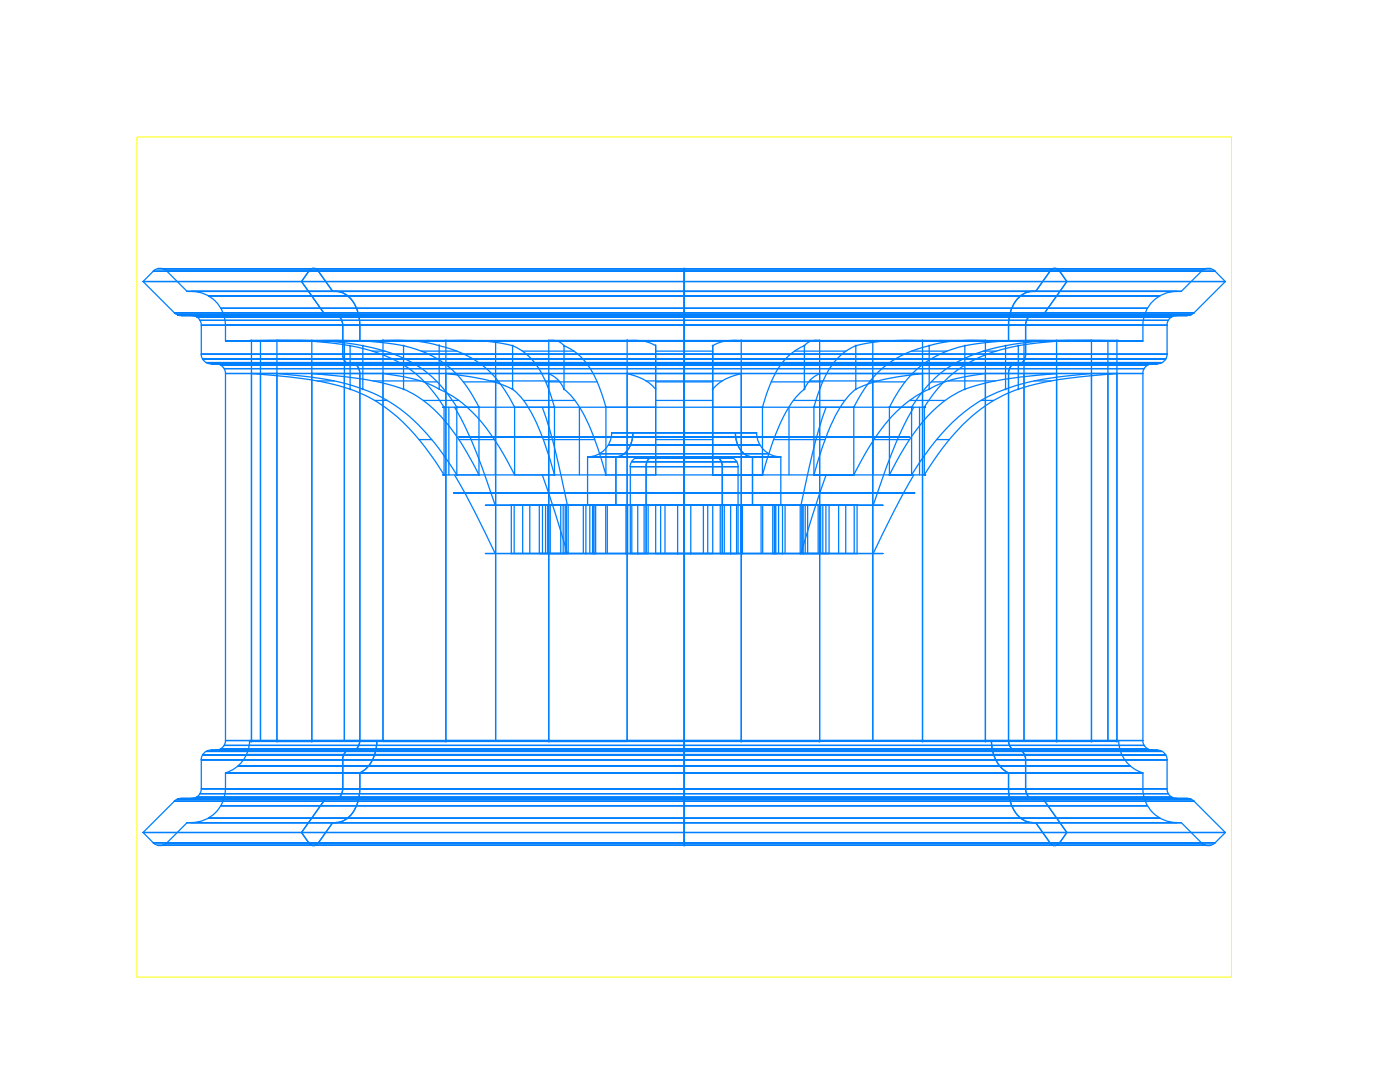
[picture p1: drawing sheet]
<svg xmlns="http://www.w3.org/2000/svg" width="279mm" height="216mm" viewBox="0 0 279 216" stroke-linecap="round" stroke-linejoin="round" font-family="sans-serif">
<!-- layer: 0 -->
<g fill="none" stroke="#007fff" stroke-width=".25">
<path d="M28.6 56.2h215.9zM28.6 56.2l6.2 6.2M30.6 54.1a1.94 1.94 0 0 1 2.7 0M30.6 54.1h211.9zM30.6 54.1l-2 2.1M31.5 53.6h210.1zM32.4 53.6h208.2zM33.3 54.1h206.5zM33.3 54.1l4 4M37.3 58.1h198.5zM37.3 58.1h.9M38.2 58.1a6.7 6.7 0 0 1 6.8 6.8"/>
<path d="M38.2 58.1h196.7zM41.6 59h189.9zM61.6 54.1a1.11 1.11 0 0 1 1.9 0M61.6 54.1l-1.4 2.1 4.4 6.2M63.5 54.1l2.9 4a4.6 4.6 0 0 1 4.7 3.2l.4 1.4a18.3 18.3 0 0 1 .3 5.4M136.5 58.1v6.8M136.5 53.6v.5zM136.5 56.2h.1M136.5 54.1h.1M136.5 58.1h.1M136.5 54.1v8.3M209.5 54.1a1.11 1.11 0 0 1 2 0"/>
<path d="M209.6 54.1l-2.9 4a4.6 4.6 0 0 0-4.7 3.2l-.5 1.4a17.7 17.7 0 0 0-.2 5.4M211.5 54.1l1.4 2.1-4.6 6.4-.5 .3-1.7 .1a1.68 1.68 0 0 0-1.4 1.9v5.8M239.8 54.1a1.94 1.94 0 0 1 2.7 0M239.8 54.1l-4 4a6.8 6.8 0 0 0-7.7 6.8v3.2M242.5 54.1l2 2.1-6.5 6.4-.7 .3-2.5 .1a1.9 1.9 0 0 0-1.9 1.9v5.8M34.8 62.4l.6 .4 .8 .2M34.8 62.4h203.5zM35.4 62.8h202.3zM36.2 63h200.7zM36.2 63h2M38.2 62.9a1.94 1.94 0 0 1 2 2M38.2 63h196.6z"/>
<path d="M39.2 63.2h194.7zM39.9 63.9h193.3zM40.2 70.7a1.94 1.94 0 0 0 1.9 1.9M40.2 64.9h192.7zM40.2 70.7h192.7zM40.2 64.9v5.8M40.4 71.6h192.3zM41.1 72.3h190.8zM42.1 72.6h188.9zM43.1 72.6a1.94 1.94 0 0 1 1.9 1.9M43.1 72.6h186.9zM44 72.9h185.1z"/>
<path d="M44.1 61.5h184.9zM44.7 73.6h183.6zM45 68.1h183.1zM45 64.9h183.1zM45 74.5h183.1zM45 64.9v3.2M45 74.5v73.3M49.8 67.9h10.7a101.4 101.4 0 0 1 19 .9 20.5 20.5 0 0 1 15.7 11.7l.4 .8h-7.2h.2a24.3 24.3 0 0 0-15.8-11.7 75.5 75.5 0 0 0-20.1-1.7zM50.2 67.9v80.1h-.4h12.4v-.2M50.2 74.5l5.1 .5a52.8 52.8 0 0 1 16.9 3.6 31.8 31.8 0 0 1 12.7 10.7l3.7 5.5h-.2h7.2a44.4 44.4 0 0 0-9.9-13.9 20.8 20.8 0 0 0-10.6-4.8l-5.7-.9-7.2-.7h9a32.4 32.4 0 0 1 15.2 2.5l.6 .3a24.6 24.6 0 0 1 11 9.4l2.5 3.9 2.2 4.2h28.2v-15.6a2.38 2.38 0 0 0-1.4-2.8l-2.1-1.2-2.2-.7h11.3M50.2 74.5h5.1l4.4 .5a42.2 42.2 0 0 1 16.9 4.5 38.3 38.3 0 0 1 13.2 13.1l1.4 2.2h19.5a49.9 49.9 0 0 0-5.9-14.5l-.6-.7a8 8 0 0 0-5-3.2l-2.5-.7-2.5-.5-5.2-.7h20.5a5.6 5.6 0 0 1 3.1 3.2l1.3 1.2a29.1 29.1 0 0 1 5.4 10.6l1.6 5.3h31.3l.4-1.4a44 44 0 0 1 5.7-13.4l1.5-1.7 .7-.6 .2-.4a5.5 5.5 0 0 1 2.9-2.8h20.5l-3.5 .5a26.5 26.5 0 0 0-10.2 2.9l-.6 .6a25.3 25.3 0 0 0-5.4 10l-2 6.3h19.5a44 44 0 0 1 13.2-14.5 39.2 39.2 0 0 1 16.1-5.1l6.6-.7h5.1l-5.1 .5a53.9 53.9 0 0 0-16.9 3.5 33.9 33.9 0 0 0-13.6 12l-2.8 4.3h.2h-7.2l.7-1.4a38.3 38.3 0 0 1 10.3-13.4 20.8 20.8 0 0 1 9.5-3.9l5.7-.9 7.2-.7h-9a32.4 32.4 0 0 0-15.2 2.5 26.3 26.3 0 0 0-12.1 10.5l-1.9 3-2.3 4.3h-28.2v-17.1a8.5 8.5 0 0 1 4.3-2.7l1.4-.5h-11.4v35.9M50.2 74.5v73.3h5.1v-73.3"/>
<path d="M52 67.9v80.1M54.1 67.9l-4.6 .2M55.3 67.9h30.8a76.4 76.4 0 0 1 13.8 .6 10.6 10.6 0 0 1 8 5.7 33 33 0 0 1 2.8 7.1h-19.5a24.7 24.7 0 0 0-17.2-12 70.5 70.5 0 0 0-18.7-1.4zM55.3 67.9v80.1M60.6 68h3.7M62.2 74.5v73.3h14.2v-73.3M62.2 67.9v80.1M63.3 76h3.4M64.6 62.4l.7 .5 1.7 .1M67 62.9a1.72 1.72 0 0 1 1.4 2v5.8M68.4 70.7a1.73 1.73 0 0 0 1.4 1.9M68.7 67.9v80.1"/>
<path d="M69.9 69v8.7M70.4 72.6a1.73 1.73 0 0 1 1.4 1.9v73.3M71.9 68h10.5M72.4 69v8.7M74.3 70.1h2.5M74.4 76h9.5M74.8 79.9h2.5M76.4 67.9h43.7a57.2 57.2 0 0 1 8.7 .2l2.1 .9v12.3h-28.2a21.7 21.7 0 0 0-8.3-9.7 32.5 32.5 0 0 0-18-3.7zM76.4 67.9h.1M76.4 74.5h.1M76.4 67.9v80.1M80.5 69v8.7"/>
<path d="M84.1 70.1h7.1M84.5 79.9h7.1M84.7 76.2h2.5M85.6 67.9l-2.9 .2M87.7 69h.1M87.7 77.7h.1M87.7 69v8.7M89 74.5v73.3h20.5v-73.3M89 67.9v80.1M92.5 76.2h7M96 68h15.1M97.9 76h13.6"/>
<path d="M98.9 67.9v80.1M102.3 69v8.7M104.3 70.1h10.2M104.5 79.9h10.2M108.9 76.2h10.3M109.5 67.9v80.1h28.2h25.9v-80.1M109.5 67.9h54.1a3 3 0 0 0-3.1 1.1 13.7 13.7 0 0 0-7.2 8.7l-1.1 3.6h-31.3a22.7 22.7 0 0 0-4.8-9.9 12.7 12.7 0 0 0-3.7-2.6 3 3 0 0 0-2.9-.9zM112.6 69v8.7M125.2 74.5v73.3h22.7v-73.3M125.2 67.9h.1M125.2 74.5h.1M125.2 67.9v80.1"/>
<path d="M128.2 68h16.7M128.9 76h15.2M130.9 79.9h11.3M130.9 70.1h11.3M130.9 76.2h11.3M130.9 69h.1M130.9 77.7h.1M130.9 69v8.7M136.5 68.1v-.2v32.9M136.5 64.9v89.3M136.5 62.4v.6M136.5 63v1.9"/>
<path d="M136.5 70.7v1.9M136.5 72.6v1.9M136.5 74.5h.1M136.5 72.6h.1M136.5 70.7h.1M136.5 64.9h.1M136.5 63h.1M136.5 62.4h.1M136.5 68.1h.1M142.2 69a8.8 8.8 0 0 1 5.7-1.1h48.8a32.2 32.2 0 0 0-18.1 3.8 22 22 0 0 0-8.2 9.6h-28.2zM142.2 69v8.7M147.9 67.9v80h48.8v-80"/>
<path d="M153.9 76.2h10.3M158.3 79.9h10.3M158.6 70.1h10.2M160.5 69v8.7M161.5 76h13.7M162 68h15.1M163.6 74.5v73.3h20.5v-73.3M167.3 71.4a9.8 9.8 0 0 1 6.6-3.1 100.6 100.6 0 0 1 14.4-.4h29.5a68.9 68.9 0 0 0-20.1 1.7 24.2 24.2 0 0 0-15.8 11.7h-19.5a22.7 22.7 0 0 1 4.9-9.9zM170.8 69v8.7M173.5 76.2h7.1M174.2 67.9v80.1M181.5 79.9h7.1"/>
<path d="M181.9 70.1h7.1M182 74.6a21.6 21.6 0 0 1 13.8-6.1 160.2 160.2 0 0 1 19.2-.6h8.3a117.3 117.3 0 0 0-20.1 1.1 26.4 26.4 0 0 0-14.8 7.1l-.4 .5a29 29 0 0 0-3.5 4.7h.2h-7.2a26.8 26.8 0 0 1 4.5-6.7zM184.1 67.9v80.1l33.7-.1v-80M185.4 69v8.7M185.8 76.2h2.6M187.5 67.9l2.9 .2M189.2 76h9.4M190.7 68h10.5M192.6 69v8.7M195.8 79.9h2.5M196.3 70.1h2.5M196.7 74.5v73.3h14.2v-73.3"/>
<path d="M200.7 69v8.7M202.6 72.6a1.73 1.73 0 0 0-1.3 1.9v73.3M203.2 69v8.7M204.4 67.9v80.1M204.7 70.7a1.73 1.73 0 0 1-1.4 1.9M206.4 76h3.4M208.8 68h3.7M210.9 67.9v80h12.4h-.4M217.8 74.5v73.3h5.1v-73.3M219 67.9l4.6 .2M221.1 67.9v80.1M222.9 67.9v80.1"/>
<path d="M228.1 74.5v73.3M230 72.6a1.94 1.94 0 0 0-1.9 1.9M232.9 70.7a1.94 1.94 0 0 1-1.9 1.9M83.6 87.7h2.6M88.6 81.3v13.5M89.6 81.3v13.5M90.5 98.4h92.1zM90.7 94.8l4.2 7.6 3.9 8M90.7 81.3a70.8 70.8 0 0 1 6.3 14.3l1.8 5.2M91.2 81.3v13.5M91.6 87.7h7.1M91.6 87.2h89.9z"/>
<path d="M95.6 81.3v13.5M102.7 81.3h.1M102.7 94.8h.1M102.7 81.3v13.5M108.2 94.8l2.6 7.6 2.4 8M108.2 81.3a93.1 93.1 0 0 1 3.9 14.3l1.1 5.2M108.4 87.7h10.3M110.7 81.3v13.5M115.6 81.3v13.5M117.3 91.2h38.5zM117.3 91.2v9.6M119.7 90.5h33.7z"/>
<path d="M120.9 81.3v13.5M121.5 88.8h30.1zM122.1 86.3a4.8 4.8 0 0 1-4.8 4.9M122.1 86.4h28.9zM122.9 91.2v9.6M125.8 93.1h21.5zM125.8 93.1v17.3M126 92.1h21zM126.3 86.3a4.7 4.7 0 0 1-2.8 4.8l-.6 .1M126.8 91.4h19.5zM127.7 91.2a1.94 1.94 0 0 0-1.9 1.9M127.7 91.2h17.7z"/>
<path d="M130.3 91.2a1.73 1.73 0 0 0-1.4 1.9v17.3M130.9 87.7h11.3M130.9 81.3h.1M130.9 94.8h.1M130.9 81.3v13.5M136.5 91.2h.1M136.5 91.2v-4.8l.1 4.8M136.5 91.2v1.9M136.5 86.4v4.8M136.5 86.4h.1M136.5 93.1h.1M142.2 81.3v13.5"/>
<path d="M142.8 91.2a1.73 1.73 0 0 1 1.3 1.9v17.3M145.4 91.2a1.94 1.94 0 0 1 1.9 1.9v17.3M146.8 86.3a4.7 4.7 0 0 0 2.8 4.8l.6 .1M150.2 91.2v9.6M151 86.3a4.8 4.8 0 0 0 4.8 4.9M152.2 81.3v13.5M154.4 87.7h10.3M155.8 91.2v9.6M157.5 81.3v13.5M162.4 81.3v13.5M164.9 94.8l-2.6 7.6-2.4 8M164.9 81.3a93.1 93.1 0 0 0-3.9 14.3l-1.1 5.2"/>
<path d="M170.4 81.3v13.5M174.2 81.3v13.5M174.4 87.7h7.1M177.5 81.3v13.5M181.9 81.3v13.5M182.4 94.8l-4.2 7.6-3.9 8M182.4 81.3a70.8 70.8 0 0 0-6.3 14.3l-1.8 5.2M183.5 81.3v13.5M184.5 81.3v13.5M186.9 87.7h2.6M96.9 100.8h79.3zM96.9 110.4h79.3z"/>
<path d="M101.9 100.8h11.5zM101.9 110.4h11.5zM102 100.8v9.6M102.6 100.8v9.6M104.3 100.8v9.6M105.7 100.8v9.6M107.6 100.8h11.5zM107.6 110.4h11.5zM107.6 100.8v9.6M108.3 100.8v9.6M108.9 100.8v9.6M109.3 100.8v9.6"/>
<path d="M109.8 100.8v9.6M111.9 100.8v9.6M112.4 100.8v9.6M112.8 110.4h.1M112.8 100.8h.1M112.8 100.8v9.6M113 100.8v9.6M113.1 100.8v9.6M113.4 110.4h.1M113.4 100.8h.1M113.4 100.8v9.6M116.4 100.8v9.6"/>
<path d="M116.9 100.8v9.6M117.3 100.8h38.5zM117.7 100.8v9.6M117.9 100.8h11.5zM117.9 110.4h11.5zM118.3 100.8v9.6M118.4 100.8v9.6M118.6 100.8v9.6M118.9 100.8v9.6M120.9 100.8v9.6M121.2 100.8v9.6M124.9 100.8v9.6"/>
<path d="M125.3 100.8v9.6M125.8 110.4h21.5zM126.1 100.8v9.6M127.3 100.8v9.6M128.5 100.8v9.6M129.3 100.8v9.6M130.8 100.8h11.5zM130.8 110.4h11.5zM130.9 100.8v9.6M131.8 100.8v9.6M132.7 100.8v9.6M135.2 100.8v9.6"/>
<path d="M136.5 100.8h.1M136.5 110.4h.1M137.9 100.8v9.6M140.4 100.8v9.6M141.2 100.8v9.6M142.2 100.8v9.6M143.7 100.8h11.5zM143.7 110.4h11.5zM143.7 100.8v9.6M144.5 100.8v9.6M145.8 100.8v9.6M147 100.8v9.6"/>
<path d="M147.8 100.8v9.6M148.2 100.8v9.6M151.9 100.8v9.6M152.2 100.8v9.6M154 100.8h11.5zM154 110.4h11.5zM154.2 100.8v9.6M154.5 100.8v9.6M154.7 100.8v9.6M154.8 100.8v9.6M155.4 100.8v9.6M156.2 100.8v9.6"/>
<path d="M156.7 100.8v9.6M159.7 100.8h11.5zM159.7 110.4h11.5zM159.7 100.8v9.6M160 100.8v9.6M160.3 100.8v9.6M160.7 100.8v9.6M161.2 100.8v9.6M163.3 100.8v9.6M163.8 100.8v9.6M164.2 100.8v9.6M164.8 100.8v9.6"/>
<path d="M165.5 100.8v9.6M167.4 100.8v9.6M168.8 100.8v9.6M170.5 100.8v9.6M171 100.8v9.6M34.8 159.9h203.5zM34.8 159.9l-6.2 6.2M35.4 159.4h202.3zM36.2 159.3l-.8 .1-.6 .5M36.2 159.3h200.7zM36.2 159.3h2M38.2 159.3h196.6z"/>
<path d="M39.2 159.1h194.7zM39.9 158.4h193.3zM40.2 151.6h192.7zM40.2 157.4h192.7zM40.2 151.6v5.8M40.2 157.4a1.94 1.94 0 0 1-2 1.9M40.4 150.7h192.3zM41.1 149.9h190.8zM42.1 149.7a1.94 1.94 0 0 0-1.9 1.9M42.1 149.7h188.9zM43.1 149.7h186.9zM44 149.4h185.1z"/>
<path d="M44.7 148.7h183.6zM45 157.4a6.7 6.7 0 0 1-6.8 6.7M45 147.8a1.94 1.94 0 0 1-1.9 1.9M45 154.2h183.1zM45 147.8h183.1zM45 157.4h183.1zM45 154.2v3.2M47.5 152.8h178.1zM49.2 150.6h174.7zM49.8 147.9a6.7 6.7 0 0 1-4.8 6.3M55.3 147.8v.2h33.7v-.2M67 159.3h-1.7l-.7 .6"/>
<path d="M68.4 157.4a1.72 1.72 0 0 1-1.4 1.9M69.8 149.7a1.73 1.73 0 0 0-1.4 1.9v5.8M71.8 157.4a6.7 6.7 0 0 1-3.7 6.6l-1.7 .1-2.9 4.1a1.11 1.11 0 0 1-1.9 0l-1.4-2.1 4.4-6.2M71.8 147.8a1.73 1.73 0 0 1-1.4 1.9M71.8 154.2v3.2M75.2 147.9a6.9 6.9 0 0 1-3.4 6.3M75.2 147.8a7 7 0 0 1-3.4 6.4M76.4 148h48.7M76.4 147.8h.1M76.4 148h.1M125.2 148h.1M125.2 147.8h.1"/>
<path d="M136.5 147.8v6.4M136.5 147.8v1.9M136.5 149.7v1.9M136.5 157.4v1.9M136.5 159.3v.6M136.5 157.4v6.7M136.5 157.4h.1M136.5 159.9h.1M136.5 159.3h.1M136.5 151.6h.1M136.5 149.7h.1M136.5 147.8h.1"/>
<path d="M136.5 154.2h.1M136.5 151.6v5.8M136.5 159.9v8.3M197.9 147.8a7 7 0 0 0 3.4 6.4M197.9 147.9a6.9 6.9 0 0 0 3.4 6.3M201.3 147.8a1.73 1.73 0 0 0 1.3 1.9M201.3 157.4a6.7 6.7 0 0 0 3.7 6.6l1.7 .1 2.8 4.1a1.11 1.11 0 0 0 2 0M201.3 154.2v3.2M203.3 149.7a1.73 1.73 0 0 1 1.4 1.9v5.8M204.7 157.4a1.72 1.72 0 0 0 1.4 1.9h1.4a1.11 1.11 0 0 1 1 .6l4.4 6.2-1.4 2.1M223.3 147.9a6.7 6.7 0 0 0 4.8 6.3M228.1 147.8a1.94 1.94 0 0 0 1.9 1.9"/>
<path d="M228.1 157.4a6.9 6.9 0 0 0 7.7 6.7l4 4.1M228.1 154.2v3.2M231 149.7a1.94 1.94 0 0 1 1.9 1.9v5.8M232.9 157.4a1.94 1.94 0 0 0 1.9 1.9h2.1a1.81 1.81 0 0 1 1.4 .6l6.2 6.2-2 2.1M28.6 166.1h215.9zM28.6 166.1l2 2.1M30.6 168.2a1.94 1.94 0 0 0 2.7 0M30.6 168.2h211.9zM31.5 168.7h210.1zM32.4 168.7h208.2zM33.3 168.2h206.5zM37.3 164.1h198.5z"/>
<path d="M37.3 164.1l-4 4.1M37.3 164.1h.9M38.2 164.1h196.7zM41.6 163.3h189.9zM44.1 160.8h184.9zM136.5 168.2v.5zM136.5 164.1h.1M136.5 168.2h.1M136.5 166.1h.1M239.8 168.2a1.94 1.94 0 0 0 2.7 0"/>
</g>
<g fill="#007fff" stroke="#007fff" stroke-width=".2">
<circle cx="136.5" cy="86.4" r=".11"/>
<circle cx="136.5" cy="58.1" r=".11"/>
<circle cx="136.5" cy="63" r=".11"/>
<circle cx="136.5" cy="159.3" r=".11"/>
<circle cx="136.5" cy="164.1" r=".11"/>
<circle cx="127.3" cy="100.8" r=".11"/>
<circle cx="124.9" cy="100.8" r=".11"/>
<circle cx="124.9" cy="110.4" r=".11"/>
<circle cx="127.3" cy="110.4" r=".11"/>
<circle cx="160.3" cy="100.8" r=".11"/>
<circle cx="159.7" cy="100.8" r=".11"/>
<circle cx="159.7" cy="110.4" r=".11"/>
<circle cx="160.3" cy="110.4" r=".11"/>
<circle cx="135.2" cy="100.8" r=".11"/>
<circle cx="137.9" cy="100.8" r=".11"/>
<circle cx="137.9" cy="110.4" r=".11"/>
<circle cx="135.2" cy="110.4" r=".11"/>
<circle cx="62.2" cy="67.9" r=".11"/>
<circle cx="50.2" cy="67.9" r=".11"/>
<circle cx="50.2" cy="148" r=".11"/>
<circle cx="62.2" cy="148" r=".11"/>
<circle cx="80.5" cy="69" r=".11"/>
<circle cx="62.2" cy="147.8" r=".11"/>
<circle cx="62.2" cy="74.5" r=".11"/>
<circle cx="80.5" cy="77.7" r=".11"/>
<circle cx="95.6" cy="81.3" r=".11"/>
<circle cx="95.6" cy="94.8" r=".11"/>
<circle cx="88.6" cy="81.3" r=".11"/>
<circle cx="88.6" cy="94.8" r=".11"/>
<circle cx="69.9" cy="69" r=".11"/>
<circle cx="69.9" cy="77.7" r=".11"/>
<circle cx="50.2" cy="74.5" r=".11"/>
<circle cx="50.2" cy="147.8" r=".11"/>
<circle cx="109.5" cy="67.9" r=".11"/>
<circle cx="163.6" cy="67.9" r=".11"/>
<circle cx="163.6" cy="148" r=".11"/>
<circle cx="109.5" cy="148" r=".11"/>
<circle cx="112.6" cy="69" r=".11"/>
<circle cx="109.5" cy="147.8" r=".11"/>
<circle cx="109.5" cy="74.5" r=".11"/>
<circle cx="112.6" cy="77.7" r=".11"/>
<circle cx="120.9" cy="81.3" r=".11"/>
<circle cx="120.9" cy="94.8" r=".11"/>
<circle cx="152.2" cy="81.3" r=".11"/>
<circle cx="152.2" cy="94.8" r=".11"/>
<circle cx="160.5" cy="69" r=".11"/>
<circle cx="160.5" cy="77.7" r=".11"/>
<circle cx="163.6" cy="74.5" r=".11"/>
<circle cx="163.6" cy="147.8" r=".11"/>
<circle cx="210.9" cy="67.9" r=".11"/>
<circle cx="192.5" cy="69" r=".11"/>
<circle cx="192.5" cy="77.7" r=".11"/>
<circle cx="210.9" cy="74.5" r=".11"/>
<circle cx="210.9" cy="147.8" r=".11"/>
<circle cx="210.9" cy="148" r=".11"/>
<circle cx="177.5" cy="81.3" r=".11"/>
<circle cx="177.5" cy="94.8" r=".11"/>
<circle cx="184.5" cy="81.3" r=".11"/>
<circle cx="184.5" cy="94.8" r=".11"/>
<circle cx="222.9" cy="67.9" r=".11"/>
<circle cx="222.9" cy="148" r=".11"/>
<circle cx="203.2" cy="69" r=".11"/>
<circle cx="222.9" cy="147.8" r=".11"/>
<circle cx="222.9" cy="74.5" r=".11"/>
<circle cx="203.2" cy="77.7" r=".11"/>
<circle cx="147.9" cy="67.9" r=".11"/>
<circle cx="142.2" cy="69" r=".11"/>
<circle cx="142.2" cy="77.7" r=".11"/>
<circle cx="147.9" cy="74.5" r=".11"/>
<circle cx="147.9" cy="147.8" r=".11"/>
<circle cx="147.9" cy="148" r=".11"/>
<circle cx="142.2" cy="81.3" r=".11"/>
<circle cx="142.2" cy="94.8" r=".11"/>
<circle cx="170.4" cy="81.3" r=".11"/>
<circle cx="170.4" cy="94.8" r=".11"/>
<circle cx="196.7" cy="67.9" r=".11"/>
<circle cx="196.7" cy="148" r=".11"/>
<circle cx="185.4" cy="69" r=".11"/>
<circle cx="196.7" cy="147.8" r=".11"/>
<circle cx="196.7" cy="74.5" r=".11"/>
<circle cx="185.4" cy="77.7" r=".11"/>
<circle cx="170.8" cy="69" r=".11"/>
<circle cx="184.1" cy="67.9" r=".11"/>
<circle cx="184.1" cy="148" r=".11"/>
<circle cx="184.1" cy="147.8" r=".11"/>
<circle cx="184.1" cy="74.5" r=".11"/>
<circle cx="170.8" cy="77.7" r=".11"/>
<circle cx="217.8" cy="67.9" r=".11"/>
<circle cx="200.7" cy="69" r=".11"/>
<circle cx="200.7" cy="77.7" r=".11"/>
<circle cx="217.8" cy="74.5" r=".11"/>
<circle cx="217.8" cy="147.8" r=".11"/>
<circle cx="217.8" cy="148" r=".11"/>
<circle cx="162.4" cy="81.3" r=".11"/>
<circle cx="162.4" cy="94.8" r=".11"/>
<circle cx="181.9" cy="81.3" r=".11"/>
<circle cx="181.9" cy="94.8" r=".11"/>
<circle cx="55.3" cy="67.9" r=".11"/>
<circle cx="89" cy="67.9" r=".11"/>
<circle cx="89" cy="148" r=".11"/>
<circle cx="55.3" cy="148" r=".11"/>
<circle cx="72.4" cy="69" r=".11"/>
<circle cx="55.3" cy="147.8" r=".11"/>
<circle cx="55.3" cy="74.5" r=".11"/>
<circle cx="72.4" cy="77.7" r=".11"/>
<circle cx="91.2" cy="81.3" r=".11"/>
<circle cx="91.2" cy="94.8" r=".11"/>
<circle cx="110.7" cy="81.3" r=".11"/>
<circle cx="110.7" cy="94.8" r=".11"/>
<circle cx="102.3" cy="69" r=".11"/>
<circle cx="102.3" cy="77.7" r=".11"/>
<circle cx="89" cy="74.5" r=".11"/>
<circle cx="89" cy="147.8" r=".11"/>
<circle cx="116.9" cy="100.8" r=".11"/>
<circle cx="118.5" cy="100.8" r=".11"/>
<circle cx="118.5" cy="110.4" r=".11"/>
<circle cx="116.9" cy="110.4" r=".11"/>
<circle cx="154.5" cy="100.8" r=".11"/>
<circle cx="156.2" cy="100.8" r=".11"/>
<circle cx="156.2" cy="110.4" r=".11"/>
<circle cx="154.5" cy="110.4" r=".11"/>
<circle cx="148.2" cy="100.8" r=".11"/>
<circle cx="145.8" cy="100.8" r=".11"/>
<circle cx="145.8" cy="110.4" r=".11"/>
<circle cx="148.2" cy="110.4" r=".11"/>
</g>
<path d="M27.3 27.3h218.5v167.7h-218.5z" fill="none" stroke="#ff0" stroke-width=".2"/>
</svg>
